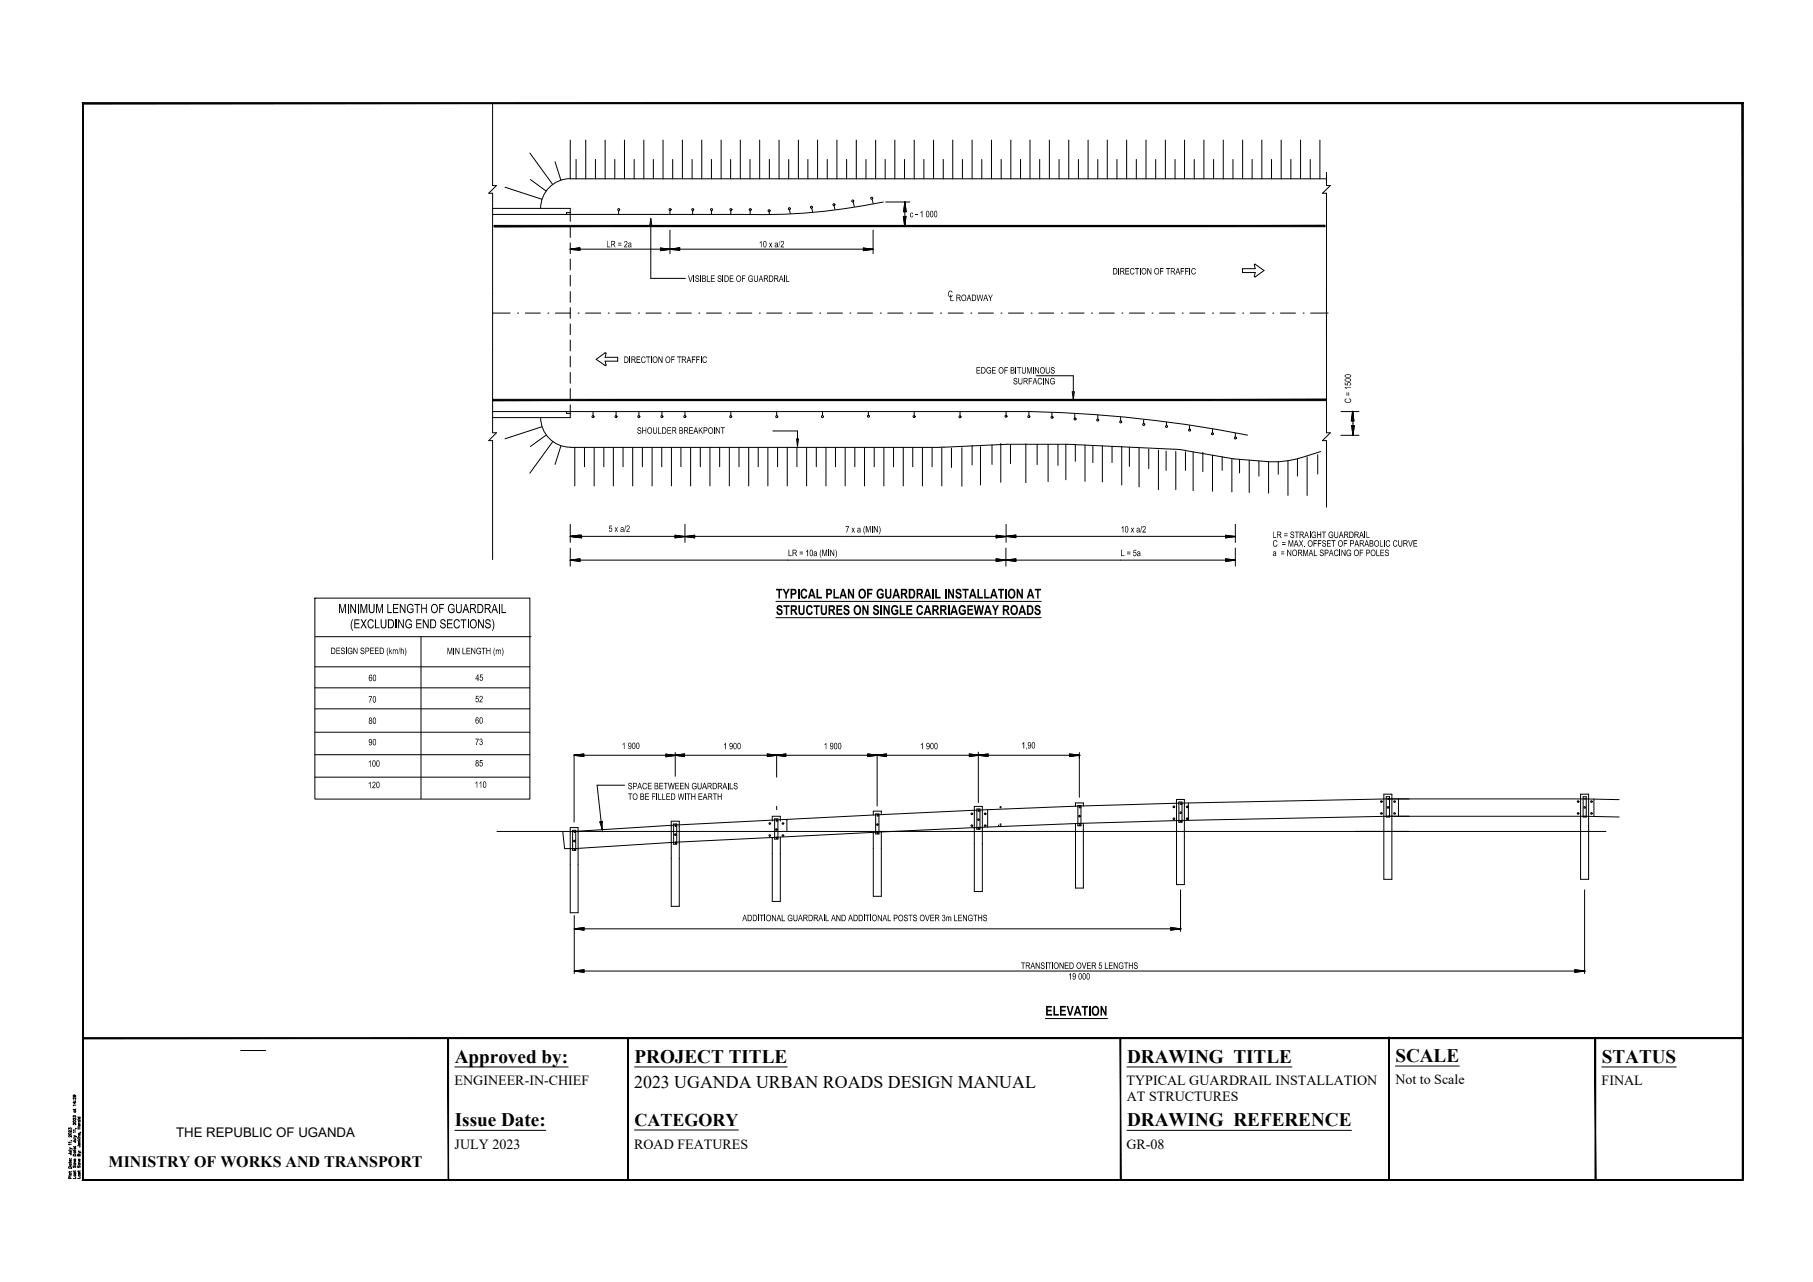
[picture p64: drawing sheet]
<svg xmlns="http://www.w3.org/2000/svg" width="420mm" height="297mm" viewBox="0 0 420 297" stroke-linecap="round" stroke-linejoin="round" font-family="sans-serif">
<defs><g id="words">
<g font-size="4.4">
<text x="105.4" y="246.2">Approved by:</text>
<text x="147.1" y="246.2">PROJECT TITLE</text>
<text x="261.2" y="246.2">DRAWING TITLE</text>
<text x="323.4" y="246">SCALE</text>
<text x="371.2" y="246.2">STATUS</text>
<text x="105.4" y="260.9">Issue Date:</text>
<text x="261.2" y="260.9">DRAWING REFERENCE</text>
</g>
<text font-size="4.2" x="147.1" y="260.9">CATEGORY</text>
<text font-size="4.1" x="147" y="252">2023 UGANDA URBAN ROADS DESIGN MANUAL</text>
<text font-size="3.7" x="25.2" y="270.5">MINISTRY OF WORKS AND TRANSPORT</text>
<g font-size="3.5">
<text x="179.8" y="138.7">TYPICAL PLAN OF GUARDRAIL INSTALLATION AT</text>
<text x="179.8" y="142.5">STRUCTURES ON SINGLE CARRIAGEWAY ROADS</text>
<text x="242.3" y="235.3">ELEVATION</text>
</g>
<g font-size="3.3">
<text x="78.4" y="142.1">MINIMUM LENGTH OF GUARDRAIL</text>
<text x="81.1" y="145.6">(EXCLUDING END SECTIONS)</text>
</g>
<g font-size="3.2">
<text x="105.4" y="251.4">ENGINEER-IN-CHIEF</text>
<text x="261.1" y="251.4">TYPICAL GUARDRAIL INSTALLATION</text>
<text x="323.4" y="251.3">Not to Scale</text>
<text x="371.2" y="251.4">FINAL</text>
<text x="261.1" y="255.1">AT STRUCTURES</text>
<text x="105.4" y="266.1">JULY 2023</text>
<text x="147" y="266.1">ROAD FEATURES</text>
<text x="261.1" y="266.1">GR-08</text>
</g>
<text font-size="3.1" x="40.8" y="263.5">THE REPUBLIC OF UGANDA</text>
<g font-size="2.3">
<text x="210.8" y="50.4">c - 1 000</text>
<text x="140.6" y="57.3">LR = 2a</text>
<text x="175.9" y="57.3">10 x a/2</text>
<text x="159.5" y="65.3">VISIBLE SIDE OF GUARDRAIL</text>
<text x="257.8" y="63.6">DIRECTION OF TRAFFIC</text>
<text x="219.7" y="68.9">C</text>
<text x="220.1" y="69.8">L ROADWAY</text>
<text x="144.6" y="84.1">DIRECTION OF TRAFFIC</text>
<text x="226.2" y="86.6">EDGE OF BITUMINOUS</text>
<text x="234.8" y="89.1">SURFACING</text>
<text x="313.1" y="93.4" transform="rotate(-90 313.1 93.4)">C = 1500</text>
<text x="147.6" y="100.5">SHOULDER BREAKPOINT</text>
<text x="141" y="123.3">5 x a/2</text>
<text x="195.9" y="123.4">7 x a (MIN)</text>
<text x="259.7" y="123.4">10 x a/2</text>
<text x="294.9" y="124.7">LR = STRAIGHT GUARDRAIL</text>
<text x="182.6" y="128.8">LR = 10a (MIN)</text>
<text x="259.7" y="128.8" transform="rotate(-1 259.7 128.8)">L = 5a</text>
<text x="294.9" y="126.6">C = MAX. OFFSET OF PARABOLIC CURVE</text>
<text x="294.9" y="128.8">a = NORMAL SPACING OF POLES</text>
<text x="76.6" y="151.5">DESIGN SPEED (km/h)</text>
<text x="103.6" y="151.6">MIN LENGTH (m)</text>
<text x="85.4" y="157.8">60</text>
<text x="110.2" y="157.8">45</text>
<text x="85.4" y="162.8">70</text>
<text x="85.4" y="167.7">80</text>
<text x="110.1" y="162.7">52</text>
<text x="110.1" y="167.7">60</text>
<text x="85.4" y="172.7">90</text>
<text x="110.1" y="172.6">73</text>
<text x="144.1" y="173.6">1 900</text>
<text x="167.6" y="173.6" transform="rotate(-1 167.6 173.6)">1 900</text>
<text x="190.9" y="173.6" transform="rotate(-1 190.9 173.6)">1 900</text>
<text x="213.2" y="173.6" transform="rotate(-1 213.2 173.6)">1 900</text>
<text x="236.7" y="173.4">1,90</text>
<text x="85.3" y="177.7">100</text>
<text x="110.1" y="177.6">85</text>
<text x="85.3" y="182.6">120</text>
<text x="110" y="182.5">110</text>
<text x="145.5" y="182.9">SPACE BETWEEN GUARDRAILS</text>
<text x="145.5" y="185.3">TO BE FILLED WITH EARTH</text>
<text x="172" y="213.4">ADDITIONAL GUARDRAIL AND ADDITIONAL POSTS OVER 3m LENGTHS</text>
<text x="236.6" y="224.5">TRANSITIONED OVER 5 LENGTHS</text>
<text x="247.6" y="227">19 000</text>
</g>
</g></defs>
<!-- layer: 1 -->
<g fill="none" stroke="#000" stroke-width=".23">
<path d="M122.8 35.5l5.3 7.2M128.6 37.5l1.4 4.3M132.2 32.5v8.9M114.2 48.3h18v1.4M117 43.4l8.6 2.8M122.9 41.6l3.7 2.7M132.2 49.3h-.9v.4M132.2 41.4a6.9 6.9 0 0 0-6.9 6.9M125.3 96.7a6.9 6.9 0 0 0 6.9 6.9M125.6 98.9l-8.6 2.8M131.3 95.4v.4h.9M132.2 95.4v1.4h-18"/>
<path d="M310.8 95.4h4.1M313.5 95.4v5.5M126.6 100.8l-3.7 2.6M128.1 102.3l-5.3 7.3M130 103.3l-1.4 4.3M310.8 100.9h4.1M132.2 121.5v4.2M132.2 127v4.2M132.2 124.3h154.1M132.2 129.8h154.1M158.7 121.5v4.2M179.8 139.3h61.5"/>
<path d="M233.1 127v4.2M233.2 121.5v4.2M286.3 121.5v4.2M286.3 127v4.2M179.8 143.1h61.5M133 175h117.1M133 174.9v15.6M133.1 175h.1M156.5 174.4v5.5M180 175.2v4.9M203.3 174.9v11.9M226.7 174.3v11.7"/>
<path d="M250.1 175h.1M250.1 174.4v10.3M115.2 192.6h257M130.4 192.6l.4 4h2.3M132.2 191.8h1.8v19.7h-1.8zM132.7 192.4h.7v4.6h-.7zM133.1 196.6h.1M133.1 192.6h.1M133.1 196.9h.1M133.1 192.9h.1M144.8 181.9h-6.4l1.1 10.3M155.6 190.3h1.8v19.7h-1.8z"/>
<path d="M156.1 190.9h.7v4.7h-.7zM156.5 195.1h.1M156.5 191.2h.1M156.5 195.4h.1M156.5 191.4h.1M179 190.2v-1.1h1.8v1.1M179.5 189.7h.8v4.7h-.8zM179.9 194h.1M179.9 190h.1M179.9 194.3h.1M179.9 190.2h.1M180 186.8v.8"/>
<path d="M180.8 194v14.9h-1.8v-14.9M182.4 189.9v2.7M202.4 192.6v15.1h1.8v-15.1M202.9 188.6h.8v4.6h-.8zM203.3 192.8l-46.8 2.3-23.4 1.5M203.3 192.8h.1M203.3 188.8h.1M203.3 193.1h.1M203.3 189h.1M204.2 188.8v-.9h-1.8v.9M225.8 186.8h1.9v19.8h-1.9zM226.4 187.4h.7v4.7h-.7z"/>
<path d="M226.7 191.7h.1M226.7 187.7h.1M226.7 192h.1M226.7 187.9h.1M228.9 187.6v4.1M231.4 191.2v.1M231.8 191.2h.1M231.8 187.1h.1M231.8 186.9h.1M231.8 190.9h.1M249.8 186.6h.7v4.7h-.7zM250.1 190.8h.1"/>
<path d="M250.1 186.8h.1M250.1 190.9h.1M250.1 186.9h.1M250.1 191.2h.1M250.1 187.1h.1M251.1 186.8v-.8h-1.9v.8M251.1 190.7v15.1h-1.9v-15M272.7 185.2h1.8v19.8h-1.8zM273.2 185.8h.7v4.7h-.7zM273.6 190.1h.1M273.6 186.1h.1M273.6 190.4h.1"/>
<path d="M273.6 186.3h.1M275.4 186.1v4M320.7 184h1.9v19.7h-1.9zM321.3 184.6h.7v4.7h-.7zM321.6 189.1h.1M321.6 185.1h.1M321.6 189.1h4.9M321.6 185.1h4.9M324.1 185.1v4M366.3 184h1.9v19.7h-1.9zM366.9 184.6h.7v4.7h-.7zM367.2 189.1a2913.8 2913.8 0 0 0-163.9 3.7"/>
<path d="M367.2 185.1a2958 2958 0 0 0-187.3 4.9l-23.4 1.2-23.4 1.4M367.2 189.1h.1M367.2 185.1h.1M367.2 185.1l8 .2M367.2 189.1l8 .2M369.4 185.1v4M133.1 215.2h140.5M133.1 212.1v13.5M273.6 215.2h.1M273.6 206.2v9.6M367.2 206.2v19.4M133.1 225h234.1"/>
<path d="M242.3 236h14.4M367.2 225h.1"/>
</g>
<!-- layer: LAYER1__1 -->
<g fill="none" stroke="#000" stroke-width=".23">
<path d="M134.4 57.4l-2.3 .4 2.3 .2M153.1 57.5l2.2 .3-2.2 .3M157.5 57.4l-2.2 .4 2.2 .2M200.1 57.5l2.2 .3-2.2 .3M209.4 50.2l.3 2.2 .3-2.2M209.4 49.1l.3-2.3 .3 2.3M313.2 97.5l.3-2.2 .3 2.2M313.3 98.6l.2 2.3 .3-2.3M134.4 124l-2.3 .3 2.7 .3M134.4 129.5l-2.3 .3 2.3 .3M134.8 124l-2.3 .3M156.4 124l2.3 .3"/>
<path d="M158.7 124.3l2.3 .3M161 124l-4.6 .6M230.9 124l4.5 .6M230.9 129.5l4.5 .6M233.2 124.3l-2.3 .3M235.4 124l-2.3 .3M235.4 129.5l-4.5 .6M284 124l2.3 .3-2.3 .3M284 129.5l2.3 .3-2.3 .3M135.3 174.7l-2.3 .3 2.3 .3M154.3 174.7l4.3 .6M156.6 175l-2.3 .3"/>
<path d="M158.6 174.7l-2.2 .3M177.8 174.7l2.3 .3-2.3 .3M182.1 174.7l-2.2 .3 2.2 .3M201.1 174.7l2.3 .3-2.3 .3M205.4 174.7l-2.3 .3 2.3 .3M224.6 174.7l4.4 .6M229 174.7l-4.4 .6M247.9 174.7l2.3 .3-2.3 .3M156.5 191.4h.1M156.5 195.4h.1M203.3 189h.1M203.3 193.1h.1"/>
<path d="M135.3 214.9l-2.2 .3 2.2 .3M271.3 214.9l2.3 .3-2.3 .3M135.3 224.7l-2.2 .3 2.2 .3M365 224.7l2.3 .3-2.3 .3"/>
<circle cx="133.1" cy="194.9" r=".19"/>
<circle cx="156.5" cy="193.4" r=".19"/>
<circle cx="178.4" cy="193.6" r=".19"/>
<circle cx="178.4" cy="190.8" r=".19"/>
<circle cx="179.9" cy="192.2" r=".19"/>
<circle cx="181.4" cy="193.6" r=".19"/>
<circle cx="181.4" cy="190.8" r=".19"/>
<circle cx="203.3" cy="191.1" r=".19"/>
<circle cx="225.2" cy="191.3" r=".19"/>
<circle cx="225.2" cy="188.6" r=".19"/>
<circle cx="226.7" cy="189.9" r=".19"/>
<circle cx="228.3" cy="191.3" r=".19"/>
<circle cx="228.3" cy="188.6" r=".19"/>
<circle cx="250.2" cy="189.1" r=".19"/>
<circle cx="272" cy="187" r=".19"/>
<circle cx="272" cy="189.7" r=".19"/>
<circle cx="273.6" cy="188.3" r=".19"/>
<circle cx="275.1" cy="187" r=".19"/>
<circle cx="275.1" cy="189.7" r=".19"/>
<circle cx="320.1" cy="188.5" r=".19"/>
<circle cx="320.1" cy="185.7" r=".19"/>
<circle cx="321.7" cy="187.1" r=".19"/>
<circle cx="323.2" cy="185.7" r=".19"/>
<circle cx="323.2" cy="188.5" r=".19"/>
<circle cx="365.7" cy="188.5" r=".19"/>
<circle cx="365.7" cy="185.7" r=".19"/>
<circle cx="367.2" cy="187.1" r=".19"/>
<circle cx="368.8" cy="185.7" r=".19"/>
<circle cx="368.8" cy="188.5" r=".19"/>
</g>
<!-- layer: NEW_LANES_3 -->
<g fill="#000" stroke="#000" stroke-width=".23">
<path d="M132.1 57.8l2.3-.1v.3zM132.1 57.8l2.3-.1v-.3z"/>
<path d="M153.1 57.5l2.2 .3h-2.2zM153.1 57.8v.3l2.2-.3z"/>
<path d="M155.3 57.8l2.2-.1v.3zM155.3 57.8l2.2-.1v-.3z"/>
<path d="M200.1 57.5l2.2 .3h-2.2zM200.1 57.8v.3l2.2-.3z"/>
<path d="M209.7 46.8v2.3h-.3zM209.7 46.8v2.3h.3z"/>
<path d="M209.7 50.2h.3l-.3 2.2zM209.4 50.2l.3 2.2v-2.2z"/>
<path d="M313.5 95.3v2.2h-.3zM313.5 95.3v2.2h.3z"/>
<path d="M313.5 98.6h.3l-.3 2.3zM313.3 98.6l.2 2.3v-2.3z"/>
<path d="M132.1 124.3h2.3v-.3zM132.1 124.3h2.3v.3z"/>
<path d="M132.1 129.8h2.3v-.3zM132.1 129.8h2.3v.3z"/>
<path d="M132.5 124.3h2.3v-.3zM132.5 124.3h2.3v.3z"/>
<path d="M156.4 124l2.3 .3h-2.3zM156.4 124.3v.3l2.3-.3z"/>
<path d="M158.7 124.3h2.3v-.3zM158.7 124.3h2.3v.3z"/>
<path d="M230.9 124l2.3 .3h-2.3zM230.9 124.3v.3l2.3-.3z"/>
<path d="M230.9 129.5l2.3 .3h-2.3zM230.9 129.8v.3l2.3-.3z"/>
<path d="M233.1 124.3h2.3v-.3zM233.1 124.3h2.3v.3z"/>
<path d="M233.1 129.8h2.3v-.3zM233.1 129.8h2.3v.3z"/>
<path d="M284 124l2.3 .3h-2.3zM284 124.3v.3l2.3-.3z"/>
<path d="M284 129.5l2.3 .3h-2.3zM284 129.8v.3l2.3-.3z"/>
<path d="M133 175h2.3v.3zM133 175h2.3v-.3z"/>
<path d="M154.3 174.7l2.3 .3h-2.3zM154.3 175v.3l2.3-.3z"/>
<path d="M156.4 175h2.2v.3zM156.4 175h2.2v-.3z"/>
<path d="M177.8 174.7l2.3 .3h-2.3zM177.8 175v.3l2.3-.3z"/>
<path d="M179.9 175h2.2v.3zM179.9 175h2.2v-.3z"/>
<path d="M201.1 174.7l2.3 .3h-2.3zM201.1 175v.3l2.3-.3z"/>
<path d="M203.1 175h2.3v.3zM203.1 175h2.3v-.3z"/>
<path d="M224.6 174.7l2.3 .3h-2.3zM224.6 175v.3l2.3-.3z"/>
<path d="M226.7 175h2.3v.3zM226.7 175h2.3v-.3z"/>
<path d="M247.9 174.7l2.3 .3h-2.3zM247.9 175v.3l2.3-.3z"/>
<path d="M139 190.4h.6zM139 190.4l.6 1.8v-1.8z"/>
<path d="M133.1 215.2h2.2v.3zM133.1 215.2h2.2v-.3z"/>
<path d="M271.3 214.9l2.3 .3h-2.3zM271.3 215.2v.3l2.3-.3z"/>
<path d="M133.1 225h2.2v.3zM133.1 225h2.2v-.3z"/>
<path d="M365 224.7l2.3 .3h-2.3zM365 225v.3l2.3-.3z"/>
</g>
<!-- layer: 2 -->
<g fill="none" stroke="#000" stroke-width=".23">
<path d="M114.2 23.9v19.1h.8l-1.7 1.8h.9v55.5h.8l-1.7 1.8h.9v27.6M133.5 36.9v4.5M135.7 32.5v8.9M138 36.9v4.5M140.2 32.5v8.9M142.5 36.9v4.5M144.7 32.5v8.9M147 36.9v4.5M149.2 32.5v8.9M151.4 36.9v4.5M153.7 32.5v8.9M155.9 36.9v4.5"/>
<path d="M158.1 32.5v8.9M160.4 36.9v4.5M162.6 32.5v8.9M164.9 36.9v4.5M167.1 32.5v8.9M169.3 36.9v4.5M171.6 32.5v8.9M173.8 36.9v4.5M176.1 32.5v8.9M178.3 36.9v4.5M180.5 32.5v8.9M182.8 36.9v4.5"/>
<path d="M185 32.5v8.9M187.2 36.9v4.5M189.5 32.5v8.9M191.7 36.9v4.5M194 32.5v8.9M196.2 36.9v4.5M198.4 32.5v8.9M200.7 36.9v4.5M202.9 32.5v8.9M205.1 36.9v4.5M207.4 32.5v8.9M209.6 36.9v4.5"/>
<path d="M211.9 32.5v8.9M214.1 36.9v4.5M216.4 32.5v8.9M218.6 36.9v4.5M220.8 32.5v8.9M223 36.9v4.5M225.3 32.5v8.9M227.5 36.9v4.5M229.8 32.5v8.9M232 36.9v4.5M234.3 32.5v8.9M236.5 36.9v4.5"/>
<path d="M238.7 32.5v8.9M240.9 36.9v4.5M243.2 32.5v8.9M245.4 36.9v4.5M247.7 32.5v8.9M249.9 36.9v4.5M252.2 32.5v8.9M254.4 36.9v4.5M256.6 32.5v8.9M258.9 36.9v4.5M261.1 32.5v8.9M263.3 36.9v4.5"/>
<path d="M265.6 32.5v8.9M267.8 36.9v4.5M270.1 32.5v8.9M272.3 36.9v4.5M274.5 32.5v8.9M276.8 36.9v4.5M279 32.5v8.9M281.2 36.9v4.5M283.5 32.5v8.9M285.7 36.9v4.5M288 32.5v8.9M290.2 36.9v4.5"/>
<path d="M292.4 32.5v8.9M294.7 36.9v4.5M296.9 32.5v8.9M299.2 36.9v4.5M301.4 32.5v8.9M303.6 36.9v4.5M305.9 32.5v8.9M132.2 49.7v1.6M132.2 52.5v2.5M132.2 56.3v2.5M132.2 41.4h175.2M143.4 48.8v.9"/>
<path d="M155.3 48.8v.9M160.5 48.8v.9M164.9 48.8v.9M169.4 48.8v.9M173.8 48.8v.9M178.3 49v.7M183 48.6l.2 .9M188.1 48.2l.2 .9M193.3 47.7l.2 .8M197.7 46.8l.3 1.1M202.1 46.2l.2 .9M204.7 46.8a139.9 139.9 0 0 1-32.4 2.9h-58.1"/>
<path d="M307.4 43h.9l-1.8 1.8h.9v55.5h.9l-1.8 1.8h.9v15.4M114.2 72.5h4M120 72.5h.1M121.7 72.5h3.5M127 72.5h.1M128.7 72.5h3.5M132.2 60v2.6M132.2 63.8v2.5M132.2 67.5v2.5M132.2 71.3v2.5M132.2 75v2.5M132.2 78.8v2.5"/>
<path d="M134 72.5h.1M135.7 72.5h3.5M141 72.5h.1M142.7 72.5h3.5M148 72.5h.1M149.7 72.5h3.5M155 72.5h.1M156.7 72.5h3.5M162 72.5h.1M163.7 72.5h3.5M169 72.5h.1M170.7 72.5h3.5"/>
<path d="M176 72.5h.1M177.7 72.5h3.5M183 72.5h.1M184.7 72.5h3.5M190 72.5h.1M191.7 72.5h3.5M197 72.5h.1M198.7 72.5h3.5M204 72.5h.1M205.7 72.5h3.5M211 72.5h.1M212.7 72.5h3.5"/>
<path d="M218 72.5h.1M219.7 72.5h3.5M225 72.5h.1M226.7 72.5h3.5M232 72.5h.1M233.7 72.5h3.5M239 72.5h.1M240.7 72.5h3.5M246 72.5h.1M247.7 72.5h3.5M253 72.5h.1M254.7 72.5h3.5"/>
<path d="M260 72.5h.1M261.7 72.5h3.5M267 72.5h.1M268.7 72.5h3.5M274 72.5h.1M275.7 72.5h3.5M281 72.5h.1M282.7 72.5h3.5M288 72.5h.1M289.7 72.5h3.5M295 72.5h.1M296.7 72.5h3.5"/>
<path d="M302 72.5h.1M303.7 72.5h4.1M114.2 95.4h124.8a289.8 289.8 0 0 1 50.1 5.4M132.2 82.5v2.5M132.2 86.3v2.5M132.2 90v2.5M132.2 93.8v1.6M137.4 95.4v.9M142.8 95.4v.9M148.1 95.4v.9M153.4 95.4v.9M158.7 95.4v.9"/>
<path d="M169.4 95.4v.9M180 95.4v.9M190.6 95.4v.9M201.2 95.4v.9M211.9 95.4v.9M222.5 95.4v.9M233.2 95.4v.9M238.4 95.4v.9M243.8 95.6v.9M249.1 96v.9M254.4 96.2v.9M259.7 96.6v.9"/>
<path d="M265 97.3v.9M270.3 97.8v.9M275.7 98.6v.9M281 99.5v.9M132.2 103.7h85.5M133.2 103.7v8.9M135.5 103.7v4.4M137.7 103.7v8.9M139.9 103.7v4.4M142.1 103.7v8.9M144.4 103.7v4.4M146.6 103.7v8.9"/>
<path d="M148.9 103.7v4.4M151.1 103.7v8.9M153.4 103.7v4.4M155.6 103.7v8.9M157.8 103.7v4.4M160 103.7v8.9M162.3 103.7v4.4M164.5 103.7v8.9M166.8 103.7v4.4M169 103.7v8.9M171.3 103.7v4.4M173.5 103.7v8.9"/>
<path d="M175.7 103.7v4.4M178 103.7v8.9M180.2 103.7v4.4M182.4 103.7v8.9M184.7 103.7v4.4M186.9 103.7v8.9M189.2 103.7v4.4M191.4 103.7v8.9M193.6 103.7v4.4M195.9 103.7v8.9M198.1 103.7v4.4M200.3 103.7v8.9"/>
<path d="M202.6 103.7v4.4M204.8 103.7v8.9M207.1 103.7v4.4M209.3 103.7v8.9M211.5 103.7v4.4M213.8 103.7v8.9M216 103.7v4.4M218.3 103.7v8.9M220.5 103.8v4.5M222.9 103.7v9M225.3 103.2v4.5M227.2 103.4v9"/>
<path d="M229.9 103.1v4.5M231.9 102.8v8.9M234.2 102.9v4.5M237.7 102.9v8.9M240.4 102.9v4.7M242.9 102.9v8.7M245.2 102.9v4.9M247 102.9v8.3M249.2 103v3.9M251.4 103.1v8.4M253.3 103.2v4M255.5 103.3v8.4"/>
<path d="M257.7 103.4v3.8M260 103.4v9M261.7 103.6v4.5M264 103.8v9M266.2 104.1v4.5M268.5 104.3v9.1M270.2 104.5v4.5M272.5 104.6v8.8M274.7 104.7v4.3M276.5 104.7v9M278.8 104.8v4.5M281 105.5v8.3"/>
<path d="M283.2 105.9v3.1M285.5 106.2v7.8M286.3 100.4v.8M287.3 106.4v3.2M289.5 106.6v7.5M291.7 106.8v3.5M294 107v7.3M296.2 107v2.9M298.5 106.8v8M300.7 106.3v4M302.9 105.9v8.9M305.4 105.4v4.4"/>
<circle cx="143.4" cy="48.6" r=".23"/>
<circle cx="155.3" cy="48.6" r=".23"/>
<circle cx="160.5" cy="48.6" r=".23"/>
<circle cx="164.9" cy="48.6" r=".23"/>
<circle cx="169.4" cy="48.6" r=".23"/>
<circle cx="173.9" cy="48.6" r=".23"/>
<circle cx="178.2" cy="48.8" r=".23"/>
<circle cx="182.9" cy="48.4" r=".23"/>
<circle cx="188.1" cy="48" r=".23"/>
<circle cx="193.3" cy="47.4" r=".23"/>
<circle cx="197.6" cy="46.6" r=".23"/>
<circle cx="202" cy="45.9" r=".23"/>
<circle cx="137.4" cy="96.5" r=".23"/>
<circle cx="142.8" cy="96.5" r=".23"/>
<circle cx="148" cy="96.5" r=".23"/>
<circle cx="153.4" cy="96.5" r=".23"/>
<circle cx="158.7" cy="96.5" r=".23"/>
<circle cx="169.3" cy="96.5" r=".23"/>
<circle cx="180" cy="96.5" r=".23"/>
<circle cx="190.6" cy="96.5" r=".23"/>
<circle cx="201.3" cy="96.4" r=".23"/>
<circle cx="211.8" cy="96.5" r=".23"/>
<circle cx="222.5" cy="96.6" r=".23"/>
<circle cx="233.1" cy="96.4" r=".23"/>
<circle cx="238.4" cy="96.5" r=".23"/>
<circle cx="243.8" cy="96.7" r=".23"/>
<circle cx="249.1" cy="97.1" r=".23"/>
<circle cx="254.4" cy="97.3" r=".23"/>
<circle cx="259.7" cy="97.8" r=".23"/>
<circle cx="265.1" cy="98.3" r=".23"/>
<circle cx="270.3" cy="98.8" r=".23"/>
<circle cx="275.7" cy="99.7" r=".23"/>
<circle cx="281" cy="100.5" r=".23"/>
<circle cx="286.3" cy="101.5" r=".23"/>
</g>
<g fill="#000" stroke="#000" stroke-width=".23">
<path d="M114.5 52.5h192.6v-.3zM114.5 52.2h192.6l-192.6 .3z"/>
<path d="M114.2 92.5v.3l193.2-.3zM114.2 92.8l193.2-.3v.3z"/>
</g>
<!-- layer: 20 -->
<path d="M150.8 50.7v13.8h8M150.8 50.7l.3 1.6h-.5zM179.1 99.9h5.7v3.5M240.1 87.1h8.6v5.3M248.5 90.8h.5l-.3 1.6zM184.6 101.7h.5l-.3 1.7z" fill="none" stroke="#000" stroke-width=".23"/>
<!-- layer: 0 -->
<path d="M19.2 23.9h384.7v216.7h-384.7zM132.2 57.7h70.1M155.3 53.3v5.5M202.3 53.3v5.5M205.3 46.8h5.5M209.7 46.8v5.6M55.8 243.4h5.8" fill="none" stroke="#000" stroke-width=".23"/>
<!-- layer: LAYER3__3 -->
<path d="M290.7 64l.2 .1 2-1.4-2.1-1.5-.1 .2 .2 .9h-3v.8h3l-.2 .9M140.4 84.5l-.2-.8h3v-.9h-3l.2-.9-.1-.2-2.1 1.6 2 1.4M140.5 84.5l-.2 .2" fill="none" stroke="#000" stroke-width=".23"/>
<!-- layer: NEW_LANES_3 -->
<g fill="none" stroke="#000" stroke-width=".23">
<path d="M134.4 57.4v.6M153.1 57.5v.6M157.5 57.4v.6M200.1 57.5v.6M209.4 50.2h.6M209.4 49.1h.6M313.2 97.5h.6M313.3 98.6h.5M134.4 124v.6M134.4 129.5v.6M134.8 124v.6M156.4 124v.6"/>
<path d="M161 124v.6M230.9 124v.6M230.9 129.5v.6M235.4 124v.6M235.4 129.5v.6M284 124v.6M284 129.5v.6M135.3 174.7v.6M154.3 174.7v.6M158.6 174.7v.6M177.8 174.7v.6M182.1 174.7v.6"/>
<path d="M201.1 174.7v.6M205.4 174.7v.6M224.6 174.7v.6M229 174.7v.6M247.9 174.7v.6M135.3 214.9v.6M271.3 214.9v.6M135.3 224.7v.6M365 224.7v.6"/>
</g>
<!-- layer: FRAME -->
<g fill="none" stroke="#000" stroke-width=".23">
<path d="M307.4 39.9v3.1M217.8 103.6l15.6-.7h14l24.6 1.2M272 104.1l2.7 .3M274.6 104.4l11.3 1.9 7.5 .6M306.1 104.6l-4.5 1.4a21.6 21.6 0 0 1-8.2 .9M73 138.6h49.8v46.6h-49.8zM73 154.5h49.8M73 159.4h49.8M73.1 147.5h49.9M97.6 147.6v37.5M73 164.2h49.8M73 169.7h49.8"/>
<path d="M73 174.9h49.8M73 180.1h49.8"/>
</g>
<!-- layer: A3 Titlle Block -->
<g fill="none" stroke="#000" stroke-width=".23">
<path d="M19.2 23.9h384.7v249.5h-384.7zM17 258.8v-.3l.2 .2a.2 .2 0 0 1 .2-.2 .2 .2 0 0 1 .2 .2 .2 .2 0 0 1-.2 .2M17.1 253.7l.2 .1v.3l-.3-.1a.28 .28 0 0 1 .3-.3 .28 .28 0 0 1 .2 .4M17.1 257v.2M17.1 257.4h.5M17.1 255.1h.1M17.3 257.4l-.2 .1a.21 .21 0 0 0 .3 .2 .21 .21 0 0 0 .1-.3M17.3 255.3v.4l-.3-.2h.6M17.5 255.1h.1M17.6 259.1v.3l-.6-.3v.3h.1M17.6 256.9l-.6 .2M17.6 256.1h-.6v.1"/>
<path d="M17.6 254.3v.4l-.6-.4v.3l.1 .1M18 259.4h.6M18 258.9h.6M18.2 259.7h.4M18.3 259.7a.19 .19 0 0 0-.1 .2 .19 .19 0 0 0 .3 0 .19 .19 0 0 0 0-.2M18.3 258.9h-.1a.2 .2 0 0 0 0 .3 .2 .2 0 0 0 .3-.1 .2 .2 0 0 0 0-.2M105.4 247.2h26.3M147.1 247.2h35.3M261.2 247.2h38.2M323.4 247h14.8M371.2 247.2h17.3M15.9 267.3h.6v.2l-.2 .1"/>
<path d="M15.9 261.6v-.2l.3 .1a.2 .2 0 0 1 .2-.2 .2 .2 0 0 1 .2 .2 .2 .2 0 0 1-.2 .2M15.9 272.4h.6M15.9 266.5h.6M15.9 270.4a.34 .34 0 0 1 .6 .1v.2h-.6zM16.1 268.5h.1M16.1 265.9l.4 .2-.4 .2M16.1 269.3v.2M16.1 271.4v.2M16.1 269.7h.4M16.1 266.8h.4M16.2 269.7a.21 .21 0 0 0 0 .3 .21 .21 0 0 0 .3 0 .21 .21 0 0 0 0-.3M16.2 273v-.3l-.2-.1-.1 .4h.6"/>
<path d="M16.4 266.8l.1 .3h-.4M16.5 268.7a.21 .21 0 0 1 0 .3 .21 .21 0 0 1-.3 0 .21 .21 0 0 1 .1-.3v.4M16.5 268.5h.1M16.5 264.3h.2M16.5 271.4l-.1 .2h-.5M16.5 269.3v.1h-.6M16.5 266.1l.2 .2M16.5 265.1h-.6l.1 .2M16.5 264.7h-.6l.1 .1M16.5 263.1v.4l-.5-.4-.1 .2 .2 .2M16.5 261.9v.4l-.5-.4-.1 .3 .2 .1M17 267.5a.33 .33 0 0 1 .3-.1 .33 .33 0 0 1 .3 .2v.2h-.6z"/>
<path d="M17 264.4h.5v.3h-.2M17 263.7h.6M17 270.1v.4h.1l.4-.4v.4M17.1 269l.5 .2-.5 .2M17.1 265.7h.1M17.1 263.1l.5 .2-.5 .1M17.1 272.2h.5M17.1 266.4v.2M17.1 271.3v.2M17.1 269.6h.5M17.1 266.9h.5M17.1 263.9h.5"/>
<path d="M17.3 272.2l-.2 .2a.21 .21 0 0 0 .3 .1 .21 .21 0 0 0 .1-.3M17.3 271.7l-.1 .3 .3-.3v.3M17.3 269.6l-.2 .1a.21 .21 0 0 0 .3 .2 .21 .21 0 0 0 .1-.3M17.3 266.9l-.2 .2a.21 .21 0 0 0 .3 .1 .21 .21 0 0 0 .1-.3M17.4 263.9l.1 .3h-.4M17.5 268.5l.1 .3-.2 .1-.3-.2 .2-.2v.4M17.5 265.9l.1 .1a.19 .19 0 0 1-.3 .2 .19 .19 0 0 1-.1-.3h.1v.3M17.5 265.7h.1M17.5 261.4l.2 .1M17.6 272.7v.3h-.6M17.6 271.3l-.6 .1M17.6 266.4l-.6 .2"/>
<path d="M17.6 263.3l.2 .2M17.6 262.3h-.6v.1M17.6 261.8h-.6v.1M17.6 260.2v.4l-.6-.3v.2l.1 .1M18 265.5h.5l.1 .2-.2 .1M18 263.7h.1M18 264.2h.6M18 261.6h.6M18 261.1h.6M18.1 270.1v.4l.2-.3h.3l-.1 .3M18.2 269l.4 .2-.4 .2M18.2 266.8l.4 .2-.4 .2"/>
<path d="M18.2 266.7h.1M18.2 260.1l.2 .3M18.2 272.2h.4M18.2 269.6h.4M18.2 263.7h.4M18.2 271.3v.2M18.2 264.7h.4M18.2 263.9l.3 .3M18.2 263.5h.4M18.2 260.4h.4M18.3 272.2h-.1a.2 .2 0 0 0 0 .3 .2 .2 0 0 0 .3 0 .2 .2 0 0 0 0-.3M18.3 271.7l-.1 .3 .4-.3-.1 .3"/>
<path d="M18.3 269.6h-.1a.21 .21 0 0 0 .1 .3 .21 .21 0 0 0 .3-.1 .21 .21 0 0 0-.1-.2M18.3 267.6l.1-.2 .2 .1v.3h-.6v-.4l.2 .1 .1 .3M18.3 262.6l-.1 .3 .3-.3v.3M18.3 261.1v.5M18.5 268.5l.1 .1a.2 .2 0 0 1-.2 .3 .2 .2 0 0 1-.2-.1l.2-.3v.4M18.5 264.9l.1 .1a.2 .2 0 0 1-.1 .3 .2 .2 0 0 1-.3-.1 .2 .2 0 0 1 .2-.3v.4M18.5 260.5l.1 .1a.2 .2 0 0 1-.1 .3 .2 .2 0 0 1-.3-.1 .2 .2 0 0 1 .1-.3l.1 .4M18.6 272.7v.3h-.6M18.6 271.3v.1h-.6M18.6 267l.2 .2M18.5 266.7h.1M18.6 264.4h-.4l.1 .3"/>
<path d="M18.6 263.1l-.4 .1 .1 .3M18.6 262.3l.1 .1M18.6 263.8l-.2 .3M105.4 261.9h21.1M147.1 261.8h24M261.2 261.9h52"/>
<circle cx="17.2" cy="259.8" r=".27"/>
<circle cx="16.2" cy="262.7" r=".29"/>
<circle cx="16.3" cy="272" r=".21"/>
</g>
<g fill="#000" stroke="#000" stroke-width=".23">
<path d="M19.2 240.4v.3l384.7-.3zM19.2 240.7l384.7-.3v.3z"/>
<path d="M103.8 240.6l.2 32.8v-32.8zM103.8 240.6l.2 32.8h-.2z"/>
<path d="M145.5 240.6l.1 32.8v-32.8zM145.5 240.6l.1 32.8h-.1z"/>
<path d="M259.6 240.6l.1 32.8v-32.8zM259.6 240.6l.1 32.8h-.1z"/>
<path d="M321.8 240.3l.2 32.9v-32.9zM321.8 240.3l.2 32.9h-.2z"/>
<path d="M369.6 240.6l.2 32.8v-32.8zM369.6 240.6l.2 32.8h-.2z"/>
<path d="M19.2 273.3v.2l384.7-.2zM19.2 273.5l384.7-.2v.2z"/>
<path d="M403.8 24v249.4h.2zM404 23.8v249.6l-.2-249.4zM19.3 24h384.5l.2-.2zM19.1 23.8h384.9l-384.7 .2zM19.1 23.8l.2 249.5v-249.3zM19.1 23.8l.2 249.5-.2 .2zM19.1 273.5l384.8-.2h-384.6zM19.1 273.5l384.8-.2v.2z"/>
</g>
<use href="#words"/>
</svg>
